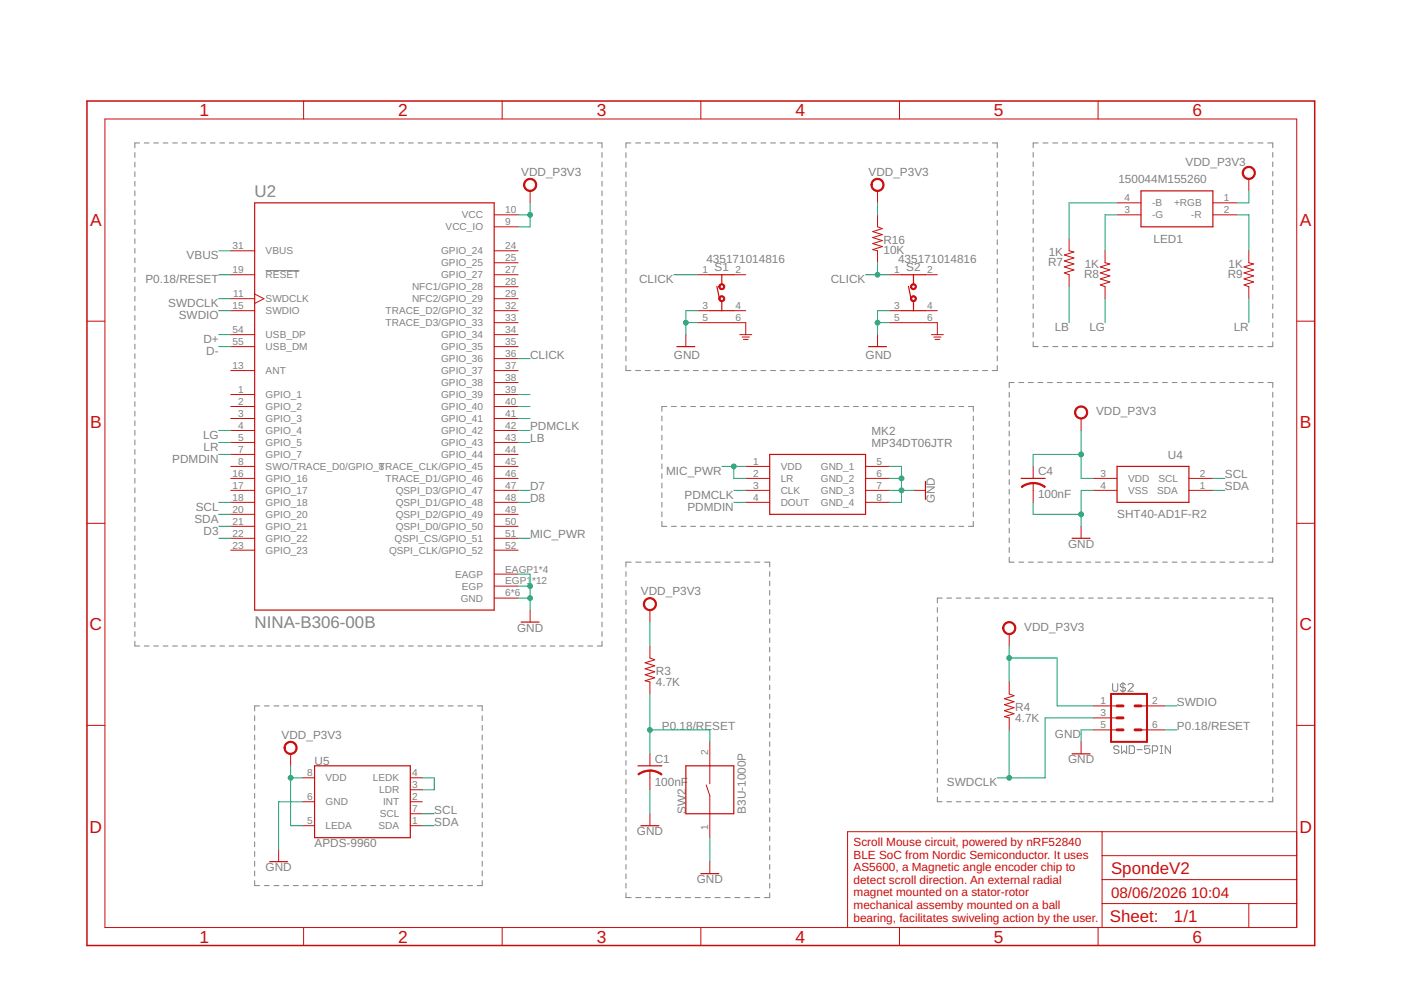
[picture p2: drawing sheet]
<svg xmlns="http://www.w3.org/2000/svg" width="297mm" height="210mm" viewBox="0 0 297 210" stroke-linecap="round" stroke-linejoin="round" font-family="sans-serif">
<defs><g id="words">
<g font-size="3.7" fill="#c90d0c">
<text x="42.3" y="24.6">1</text>
<text x="84.4" y="24.6">2</text>
<text x="126.5" y="24.6">3</text>
<text x="168.6" y="24.6">4</text>
<text x="210.7" y="24.6">5</text>
<text x="252.9" y="24.6">6</text>
<text x="19.1" y="48">A</text>
<text x="275.6" y="48">A</text>
<text x="19.1" y="90.8">B</text>
<text x="275.6" y="90.8">B</text>
<text x="19" y="133.7">C</text>
<text x="275.5" y="133.7">C</text>
<text x="19" y="176.5">D</text>
<text x="275.5" y="176.5">D</text>
<text x="42.3" y="199.9">1</text>
<text x="84.4" y="199.9">2</text>
<text x="126.5" y="199.9">3</text>
<text x="168.6" y="199.9">4</text>
<text x="210.7" y="199.9">5</text>
<text x="252.9" y="199.9">6</text>
</g>
<g font-size="3.6" fill="#808080">
<text x="54" y="41.7">U2</text>
<text x="54" y="133.2">NINA-B306-00B</text>
</g>
<g font-size="3.6" fill="#c90d0c">
<text x="235.6" y="185.2">SpondeV2</text>
<text x="235.3" y="195.5">Sheet:</text>
<text x="248.9" y="195.4">1/1</text>
</g>
<g font-size="3.2" fill="#c90d0c">
<text x="235.6" y="190.3">08/06/2026</text>
<text x="252.6" y="190.3">10:04</text>
</g>
<g font-size="2.5" fill="#808080">
<text x="251.4" y="35.3">VDD_P3V3</text>
<text x="110.5" y="37.3">VDD_P3V3</text>
<text x="184.1" y="37.3">VDD_P3V3</text>
<text x="237.1" y="38.8">150044M155260</text>
<text x="187.3" y="53.9">10K</text>
<text x="187.3" y="51.7">R16</text>
<text x="244.6" y="51.5">LED1</text>
<text x="39.6" y="54.9">VBUS</text>
<text x="149.8" y="55.7">435171014816</text>
<text x="151.5" y="57.5">S1</text>
<text x="190.4" y="55.7">435171014816</text>
<text x="192.1" y="57.5">S2</text>
<text x="222.2" y="56.4">R7</text>
<text x="222.4" y="54.2">1K</text>
<text x="229.8" y="59">R8</text>
<text x="230" y="56.7">1K</text>
<text x="260.3" y="59">R9</text>
<text x="260.5" y="56.7">1K</text>
<text x="30.8" y="60">P0.18/RESET</text>
<text x="35.7" y="65.1">SWDCLK</text>
<text x="135.5" y="60">CLICK</text>
<text x="176.1" y="60">CLICK</text>
<text x="37.9" y="67.6">SWDIO</text>
<text x="223.6" y="70.2">LB</text>
<text x="231" y="70.2">LG</text>
<text x="261.6" y="70.2">LR</text>
<text x="43.1" y="72.7">D+</text>
<text x="43.7" y="75.3">D-</text>
<text x="112.4" y="76">CLICK</text>
<text x="142.9" y="76">GND</text>
<text x="183.5" y="76">GND</text>
<text x="232.4" y="88.1">VDD_P3V3</text>
<text x="43" y="93">LG</text>
<text x="43.2" y="95.6">LR</text>
<text x="112.4" y="91.3">PDMCLK</text>
<text x="112.4" y="93.8">LB</text>
<text x="184.8" y="94.7">MP34DT06JTR</text>
<text x="184.8" y="92.2">MK2</text>
<text x="36.5" y="98.1">PDMDIN</text>
<text x="141.2" y="100.7">MIC_PWR</text>
<text x="220.1" y="100.8">C4</text>
<text x="247.6" y="97.2">U4</text>
<text x="259.7" y="101.4">SCL</text>
<text x="112.4" y="104">D7</text>
<text x="112.4" y="106.5">D8</text>
<text x="145.2" y="105.7">PDMCLK</text>
<text x="198.2" y="106.7" transform="rotate(-90 198.2 106.7)">GND</text>
<text x="220.1" y="105.6">100nF</text>
<text x="259.7" y="104">SDA</text>
<text x="41.2" y="110.8">SDA</text>
<text x="41.5" y="108.3">SCL</text>
<text x="43.2" y="113.4">D3</text>
<text x="145.7" y="108.3">PDMDIN</text>
<text x="236.9" y="109.9">SHT40-AD1F-R2</text>
<text x="112.4" y="114.1">MIC_PWR</text>
<text x="226.4" y="116.2">GND</text>
<text x="135.9" y="126.2">VDD_P3V3</text>
<text x="109.6" y="133.9">GND</text>
<text x="217.2" y="133.8">VDD_P3V3</text>
<text x="139.1" y="143.1">R3</text>
<text x="139.1" y="145.4">4.7K</text>
<text x="249.5" y="149.7">SWDIO</text>
<text x="140.3" y="154.8">P0.18/RE</text>
<text x="151" y="154.8">SET</text>
<text x="215.3" y="153">4.7K</text>
<text x="215.3" y="150.7">R4</text>
<text x="249.5" y="154.8">P0.18/RESET</text>
<text x="59.7" y="156.7">VDD_P3V3</text>
<text x="138.8" y="161.7">C1</text>
<text x="223.7" y="156.5">GND</text>
<text x="226.4" y="161.9">GND</text>
<text x="66.7" y="162.1">U5</text>
<text x="138.8" y="166.6">100nF</text>
<text x="200.8" y="166.7">SWDCLK</text>
<text x="92.1" y="172.5">SCL</text>
<text x="145.4" y="172.5" transform="rotate(-90 145.4 172.5)">SW2</text>
<text x="158.1" y="172.5" transform="rotate(-90 158.1 172.5)">B3U-1000P</text>
<text x="66.7" y="179.6">APDS-9960</text>
<text x="92.1" y="175.1">SDA</text>
<text x="135" y="177.1">GND</text>
<text x="56.3" y="184.7">GND</text>
<text x="147.7" y="187.3">GND</text>
</g>
<g font-size="2.5" fill="#c90d0c">
<text x="181" y="179.4">Scroll Mouse circuit, powered by nRF52840</text>
<text x="181" y="182.1">BLE SoC from Nordic Semiconductor. It uses</text>
<text x="181" y="184.7">AS5600, a Magnetic angle encoder chip to</text>
<text x="181" y="187.4">detect scroll direction. An external radial</text>
<text x="181" y="190.1">magnet mounted on a stator-rotor</text>
<text x="181" y="192.7">mechanical assemby mounted on a ball</text>
<text x="181" y="195.4">bearing, facilitates swiveling action by the user.</text>
</g>
<g font-size="2.1" fill="#808080">
<text x="97.9" y="46.3">VCC</text>
<text x="107.1" y="47.7">9</text>
<text x="107.1" y="45.2">10</text>
<text x="238.4" y="45.2">3</text>
<text x="238.4" y="42.7">4</text>
<text x="244.3" y="46.3">-G</text>
<text x="244.3" y="43.8">-B</text>
<text x="248.9" y="43.8">+RGB</text>
<text x="252.6" y="46.3">-R</text>
<text x="259.5" y="42.7">1</text>
<text x="259.5" y="45.2">2</text>
<text x="49.3" y="52.8">31</text>
<text x="56.3" y="53.9">VBUS</text>
<text x="93.5" y="53.9">GPIO_24</text>
<text x="94.5" y="48.9">VCC_IO</text>
<text x="107.1" y="52.8">24</text>
<text x="49.3" y="57.9">19</text>
<text x="56.3" y="59">RESET</text>
<text x="93.5" y="56.5">GPIO_25</text>
<text x="93.5" y="59">GPIO_27</text>
<text x="107.1" y="55.4">25</text>
<text x="107.1" y="57.9">27</text>
<text x="149" y="57.9">1</text>
<text x="155.9" y="57.9">2</text>
<text x="189.6" y="57.9">1</text>
<text x="196.6" y="57.9">2</text>
<text x="49.3" y="65.5">15</text>
<text x="49.4" y="63">11</text>
<text x="56.3" y="64.1">SWDCLK</text>
<text x="87.4" y="61.5">NFC1/GPIO_28</text>
<text x="87.4" y="64.1">NFC2/GPIO_29</text>
<text x="107.1" y="60.4">28</text>
<text x="107.1" y="63">29</text>
<text x="107.1" y="65.5">32</text>
<text x="149" y="65.5">3</text>
<text x="155.9" y="65.5">4</text>
<text x="189.6" y="65.5">3</text>
<text x="196.6" y="65.5">4</text>
<text x="49.3" y="70.6">54</text>
<text x="56.3" y="66.6">SWDIO</text>
<text x="56.3" y="71.7">USB_DP</text>
<text x="81.8" y="66.6">TRACE_D2/GPIO_32</text>
<text x="81.8" y="69.2">TRACE_D3/GPIO_33</text>
<text x="93.5" y="71.7">GPIO_34</text>
<text x="107.1" y="68.1">33</text>
<text x="107.1" y="70.6">34</text>
<text x="149" y="68.1">5</text>
<text x="155.9" y="68.1">6</text>
<text x="189.6" y="68.1">5</text>
<text x="196.6" y="68.1">6</text>
<text x="49.3" y="73.1">55</text>
<text x="56.3" y="74.2">USB_DM</text>
<text x="93.5" y="74.2">GPIO_35</text>
<text x="93.5" y="76.8">GPIO_36</text>
<text x="107.1" y="73.1">35</text>
<text x="107.1" y="75.7">36</text>
<text x="49.3" y="78.2">13</text>
<text x="50.5" y="83.3">1</text>
<text x="56.3" y="79.3">ANT</text>
<text x="93.5" y="79.3">GPIO_37</text>
<text x="93.5" y="81.9">GPIO_38</text>
<text x="107.1" y="78.2">37</text>
<text x="107.1" y="80.7">38</text>
<text x="107.1" y="83.3">39</text>
<text x="50.5" y="85.8">2</text>
<text x="50.5" y="88.4">3</text>
<text x="56.3" y="86.9">GPIO_2</text>
<text x="56.3" y="89.5">GPIO_3</text>
<text x="56.3" y="84.4">GPIO_1</text>
<text x="93.5" y="84.4">GPIO_39</text>
<text x="93.5" y="86.9">GPIO_40</text>
<text x="93.5" y="89.5">GPIO_41</text>
<text x="107.1" y="85.8">40</text>
<text x="107.1" y="88.4">41</text>
<text x="50.5" y="90.9">4</text>
<text x="50.5" y="93.4">5</text>
<text x="50.5" y="96">7</text>
<text x="56.3" y="92">GPIO_4</text>
<text x="56.3" y="94.6">GPIO_5</text>
<text x="93.5" y="92">GPIO_42</text>
<text x="93.5" y="94.6">GPIO_43</text>
<text x="107.1" y="90.9">42</text>
<text x="107.1" y="93.4">43</text>
<text x="107.1" y="96">44</text>
<text x="49.3" y="101.1">16</text>
<text x="50.5" y="98.5">8</text>
<text x="56.3" y="97.1">GPIO_7</text>
<text x="56.3" y="99.6">SWO/TRACE_D0/GPIO_8</text>
<text x="80.3" y="99.6">TRACE_CLK/GPIO_45</text>
<text x="93.5" y="97.1">GPIO_44</text>
<text x="107.1" y="98.5">45</text>
<text x="107.1" y="101.1">46</text>
<text x="159.7" y="98.5">1</text>
<text x="159.7" y="101.1">2</text>
<text x="165.5" y="99.6">VDD</text>
<text x="174" y="99.6">GND_1</text>
<text x="185.8" y="98.5">5</text>
<text x="185.8" y="101.1">6</text>
<text x="233.3" y="101.1">3</text>
<text x="254.4" y="101.1">2</text>
<text x="49.3" y="103.6">17</text>
<text x="49.3" y="106.1">18</text>
<text x="56.3" y="102.2">GPIO_16</text>
<text x="56.3" y="104.7">GPIO_17</text>
<text x="56.3" y="107.3">GPIO_18</text>
<text x="81.8" y="102.2">TRACE_D1/GPIO_46</text>
<text x="83.9" y="104.7">QSPI_D3/GPIO_47</text>
<text x="83.9" y="107.3">QSPI_D1/GPIO_48</text>
<text x="107.1" y="103.6">47</text>
<text x="107.1" y="106.1">48</text>
<text x="159.7" y="103.6">3</text>
<text x="159.7" y="106.1">4</text>
<text x="165.5" y="102.2">LR</text>
<text x="165.5" y="104.7">CLK</text>
<text x="165.5" y="107.3">DOUT</text>
<text x="174" y="102.2">GND_2</text>
<text x="174" y="104.7">GND_3</text>
<text x="174" y="107.3">GND_4</text>
<text x="185.8" y="103.6">7</text>
<text x="185.8" y="106.1">8</text>
<text x="233.3" y="103.6">4</text>
<text x="239.2" y="102.2">VDD</text>
<text x="239.2" y="104.7">VSS</text>
<text x="245.3" y="104.7">SDA</text>
<text x="245.6" y="102.2">SCL</text>
<text x="254.4" y="103.6">1</text>
<text x="49.3" y="108.7">20</text>
<text x="49.3" y="111.2">21</text>
<text x="49.3" y="113.8">22</text>
<text x="56.3" y="109.8">GPIO_20</text>
<text x="56.3" y="112.3">GPIO_21</text>
<text x="83.9" y="109.8">QSPI_D2/GPIO_49</text>
<text x="83.9" y="112.3">QSPI_D0/GPIO_50</text>
<text x="107.1" y="108.7">49</text>
<text x="107.1" y="111.2">50</text>
<text x="107.1" y="113.8">51</text>
<text x="49.3" y="116.3">23</text>
<text x="56.3" y="114.9">GPIO_22</text>
<text x="56.3" y="117.4">GPIO_23</text>
<text x="82.5" y="117.4">QSPI_CLK/GPIO_52</text>
<text x="83.7" y="114.9">QSPI_CS/GPIO_51</text>
<text x="107.1" y="116.3">52</text>
<text x="96.5" y="122.5">EAGP</text>
<text x="97.9" y="125">EGP</text>
<text x="107.1" y="123.9">EGP1</text>
<text x="107.1" y="121.4">EAGP1*4</text>
<text x="112.8" y="123.9">*12</text>
<text x="97.7" y="127.6">GND</text>
<text x="107.1" y="126.5">6*6</text>
<text x="233.3" y="149.3">1</text>
<text x="244.3" y="149.3">2</text>
<text x="233.3" y="151.9">3</text>
<text x="233.3" y="154.4">5</text>
<text x="244.3" y="154.4">6</text>
<text x="150.1" y="160" transform="rotate(-90 150.1 160)">2</text>
<text x="65.1" y="164.6">8</text>
<text x="69" y="165.7">VDD</text>
<text x="79.1" y="165.7">LEDK</text>
<text x="87.4" y="164.6">4</text>
<text x="87.4" y="167.1">3</text>
<text x="65.1" y="169.6">6</text>
<text x="69" y="170.8">GND</text>
<text x="80.4" y="168.2">LDR</text>
<text x="80.5" y="173.3">SCL</text>
<text x="81.2" y="170.8">INT</text>
<text x="87.4" y="169.6">2</text>
<text x="87.4" y="172.2">7</text>
<text x="65.1" y="174.7">5</text>
<text x="69" y="175.8">LEDA</text>
<text x="80.3" y="175.8">SDA</text>
<text x="87.4" y="174.7">1</text>
<text x="150.1" y="176.1" transform="rotate(-90 150.1 176.1)">1</text>
</g>
</g></defs>
<g fill="none" stroke="#808080" stroke-width=".21">
<path d="M28.6 32.3v1.1M28.6 34.4v1M28.6 36.4v1M28.6 38.4v1.1M29.6 30.3h-1v1M30.6 30.3h1M32.6 30.3h1M34.6 30.3h1M36.6 30.3h1M38.6 30.3h1M40.6 30.3h1M42.6 30.3h1"/>
<path d="M44.6 30.3h1M46.6 30.3h1M48.6 30.3h1M50.6 30.3h1M52.6 30.3h1M54.6 30.3h1M56.6 30.3h1M58.6 30.3h1M60.6 30.3h1M62.6 30.3h1M64.6 30.3h1M66.6 30.3h1"/>
<path d="M68.6 30.3h1M70.6 30.3h1M72.6 30.3h1M74.6 30.3h1M76.6 30.3h1M78.6 30.3h1M80.6 30.3h1M82.6 30.3h1M84.6 30.3h1M86.6 30.3h1M88.6 30.3h1M90.6 30.3h1"/>
<path d="M92.6 30.3h1M94.6 30.3h1M96.6 30.3h1M98.6 30.3h1M100.6 30.3h1M102.6 30.3h1M104.6 30.3h1M106.6 30.3h1M108.6 30.3h1M110.6 30.3h1M112.6 30.3h1M114.6 30.3h1"/>
<path d="M116.6 30.3h1M118.6 30.3h1M120.6 30.3h1M122.6 30.3h1M124.6 30.3h1M126.6 30.3h1v1M127.6 32.3v1.1M127.6 34.4v1M127.6 36.4v1M127.6 38.4v1.1M132.7 32.4v1M132.7 34.4v1.1"/>
<path d="M132.7 36.5v1M132.7 38.5v1.1M133.8 30.3h-1.1v1.1M134.8 30.3h1M136.8 30.3h1.1M138.9 30.3h1M140.9 30.3h1M142.9 30.3h1.1M145 30.3h1M147 30.3h1.1M149.1 30.3h1M151.1 30.3h1.1"/>
<path d="M153.2 30.3h1M155.2 30.3h1.1M157.2 30.3h1.1M159.3 30.3h1M161.3 30.3h1.1M163.4 30.3h1M165.4 30.3h1.1M167.5 30.3h1M169.5 30.3h1.1M171.6 30.3h1M173.6 30.3h1M175.6 30.3h1.1"/>
<path d="M177.7 30.3h1M179.7 30.3h1.1M181.8 30.3h1M183.8 30.3h1.1M185.9 30.3h1M187.9 30.3h1.1M189.9 30.3h1.1M192 30.3h1M194 30.3h1.1M196.1 30.3h1M198.1 30.3h1.1M200.2 30.3h1"/>
<path d="M202.2 30.3h1.1M204.3 30.3h1M206.3 30.3h1M208.3 30.3h1.1M210.4 30.3h1v1.1M211.4 32.4v1M211.4 34.4v1.1M211.4 36.5v1M211.4 38.5v1.1M219.1 32.3v1M219.1 34.3v1M219.1 36.3v1"/>
<path d="M219.1 38.3v1M220.1 30.3h-1v1M221.1 30.3h1.1M223.2 30.3h1.1M225.3 30.3h1.1M227.4 30.3h1M229.4 30.3h1.1M231.5 30.3h1.1M233.6 30.3h1M235.6 30.3h1.1M237.7 30.3h1.1M239.8 30.3h1.1"/>
<path d="M241.9 30.3h1M243.9 30.3h1.1M246 30.3h1.1M248.1 30.3h1M250.1 30.3h1.1M252.2 30.3h1.1M254.3 30.3h1.1M256.3 30.3h1.1M258.4 30.3h1.1M260.5 30.3h1.1M262.6 30.3h1M264.6 30.3h1.1"/>
<path d="M266.7 30.3h1.1M268.8 30.3h1.1v1M269.9 32.3v1M269.9 34.3v1M269.9 36.3v1M269.9 38.3v1M28.6 40.5v1M28.6 42.5v1M28.6 44.5v1.1M28.6 46.6v1M28.6 48.6v1M28.6 50.6v1"/>
<path d="M28.6 52.7v1M28.6 54.7v1M28.6 56.7v1M28.6 58.8v1M56.3 57.4h7.2M127.6 40.5v1M127.6 42.5v1M127.6 44.5v1.1M127.6 46.6v1M127.6 48.6v1M127.6 50.6v1M127.6 52.7v1"/>
<path d="M127.6 54.7v1M127.6 56.7v1M127.6 58.8v1M132.7 40.6v1M132.7 42.6v1.1M132.7 44.7v1M132.7 46.7v1.1M132.7 48.8v1M132.7 50.8v1.1M132.7 52.9v1M132.7 54.9v1.1M132.7 57v1"/>
<path d="M132.7 59v1.1M211.4 40.6v1M211.4 42.6v1.1M211.4 44.7v1M211.4 46.7v1.1M211.4 48.8v1M211.4 50.8v1.1M211.4 52.9v1M211.4 54.9v1.1M211.4 57v1M211.4 59v1.1M219.1 40.3v1.1"/>
<path d="M219.1 42.4v1M219.1 44.4v1M219.1 46.4v1M219.1 48.4v1M219.1 50.4v1M219.1 52.4v1M219.1 54.4v1M219.1 56.4v1M219.1 58.4v1M269.9 40.3v1.1M269.9 42.4v1M269.9 44.4v1"/>
<path d="M269.9 46.4v1M269.9 48.4v1M269.9 50.4v1M269.9 52.4v1M269.9 54.4v1M269.9 56.4v1M269.9 58.4v1M28.6 60.8v1M28.6 62.8v1M28.6 64.9v1M28.6 66.9v1M28.6 68.9v1"/>
<path d="M28.6 70.9v1.1M28.6 73v1M28.6 75v1M28.6 77v1.1M28.6 79.1v1M127.6 60.8v1M127.6 62.8v1M127.6 64.9v1M127.6 66.9v1M127.6 68.9v1M127.6 70.9v1.1M127.6 73v1"/>
<path d="M127.6 75v1M127.6 77v1.1M127.6 79.1v1M132.7 61.1v1M132.7 63.1v1.1M132.7 65.2v1.1M132.7 67.2v1.1M132.7 69.3v1.1M132.7 71.4v1M132.7 73.4v1.1M132.7 75.5v1M132.7 77.5v1.1h1.1"/>
<path d="M134.8 78.6h1M136.8 78.6h1.1M138.9 78.6h1M140.9 78.6h1M142.9 78.6h1.1M145 78.6h1M147 78.6h1.1M149.1 78.6h1M151.1 78.6h1.1M153.2 78.6h1M155.2 78.6h1.1M157.2 78.6h1.1"/>
<path d="M159.3 78.6h1M161.3 78.6h1.1M163.4 78.6h1M165.4 78.6h1.1M167.5 78.6h1M169.5 78.6h1.1M171.6 78.6h1M173.6 78.6h1M175.6 78.6h1.1M177.7 78.6h1M179.7 78.6h1.1M181.8 78.6h1"/>
<path d="M183.8 78.6h1.1M185.9 78.6h1M187.9 78.6h1.1M189.9 78.6h1.1M192 78.6h1M194 78.6h1.1M196.1 78.6h1M198.1 78.6h1.1M200.2 78.6h1M202.2 78.6h1.1M204.3 78.6h1M206.3 78.6h1"/>
<path d="M208.3 78.6h1.1M211.4 61.1v1M211.4 63.1v1.1M211.4 65.2v1.1M211.4 67.2v1.1M211.4 69.3v1.1M211.4 71.4v1M211.4 73.4v1.1M211.4 75.5v1M211.4 77.5v1.1h-1M219.1 60.4v1M219.1 62.4v1"/>
<path d="M219.1 64.5v.9M219.1 66.5v1M219.1 68.5v1M219.1 70.5v1M219.1 72.5v1h1M221.1 73.5h1.1M223.2 73.5h1.1M225.3 73.5h1.1M227.4 73.5h1M229.4 73.5h1.1M231.5 73.5h1.1M233.6 73.5h1"/>
<path d="M235.6 73.5h1.1M237.7 73.5h1.1M239.8 73.5h1.1M241.9 73.5h1M243.9 73.5h1.1M246 73.5h1.1M248.1 73.5h1M250.1 73.5h1.1M252.2 73.5h1.1M254.3 73.5h1.1M256.3 73.5h1.1M258.4 73.5h1.1"/>
<path d="M260.5 73.5h1.1M262.6 73.5h1M264.6 73.5h1.1M266.7 73.5h1.1M269.9 60.4v1M269.9 62.4v1M269.9 64.5v.9M269.9 66.5v1M269.9 68.5v1M269.9 70.5v1M269.9 72.5v1h-1.1M28.6 81.1v1"/>
<path d="M28.6 83.1v1.1M28.6 85.2v1M28.6 87.2v1M28.6 89.2v1.1M28.6 91.2v1.1M28.6 93.3v1M28.6 95.3v1.1M28.6 97.3v1.1M28.6 99.4v1M127.6 81.1v1M127.6 83.1v1.1M127.6 85.2v1"/>
<path d="M127.6 87.2v1M127.6 89.2v1.1M127.6 91.2v1.1M127.6 93.3v1M127.6 95.3v1.1M127.6 97.3v1.1M127.6 99.4v1M140.3 88.2v1M140.3 90.3v1M140.3 92.3v1M140.3 94.3v1M140.3 96.3v1.1"/>
<path d="M140.3 98.4v1M141.4 86.2h-1.1v1M142.4 86.2h1M144.4 86.2h1M146.4 86.2h1.1M148.5 86.2h1M150.5 86.2h1M152.5 86.2h1M154.6 86.2h1M156.6 86.2h1M158.6 86.2h1M160.7 86.2h1"/>
<path d="M162.7 86.2h1M164.7 86.2h1M166.7 86.2h1.1M168.8 86.2h1M170.8 86.2h1M172.8 86.2h1.1M174.9 86.2h1M176.9 86.2h1M178.9 86.2h1.1M181 86.2h1M183 86.2h1M185 86.2h1.1"/>
<path d="M187 86.2h1.1M189.1 86.2h1M191.1 86.2h1.1M193.1 86.2h1.1M195.2 86.2h1M197.2 86.2h1M199.2 86.2h1.1M201.3 86.2h1M203.3 86.2h1M205.3 86.2h1.1v1M206.4 88.2v1M206.4 90.3v1"/>
<path d="M206.4 92.3v1M206.4 94.3v1M206.4 96.3v1.1M206.4 98.4v1M214 83.2v1M214 85.2v1.1M214 87.3v1M214 89.3v1.1M214 91.4v1.1M214 93.5v1M214 95.5v1.1M214 97.6v1"/>
<path d="M214 99.6v1.1M215 81.1h-1v1.1M216 81.1h1M218 81.1h1.1M220.1 81.1h1M222.1 81.1h1M224.1 81.1h1.1M226.2 81.1h1M228.2 81.1h1M230.2 81.1h1.1M232.3 81.1h1M234.3 81.1h1"/>
<path d="M236.3 81.1h1.1M238.4 81.1h1M240.4 81.1h1M242.4 81.1h1M244.5 81.1h1M246.5 81.1h1M248.5 81.1h1M250.5 81.1h1.1M252.6 81.1h1M254.6 81.1h1M256.6 81.1h1.1M258.7 81.1h1"/>
<path d="M260.7 81.1h1M262.7 81.1h1.1M264.8 81.1h1M266.8 81.1h1M268.8 81.1h1.1v1.1M269.9 83.2v1M269.9 85.2v1.1M269.9 87.3v1M269.9 89.3v1.1M269.9 91.4v1.1M269.9 93.5v1M269.9 95.5v1.1"/>
<path d="M269.9 97.6v1M269.9 99.6v1.1M28.6 101.4v1M28.6 103.4v1.1M28.6 105.5v1M28.6 107.5v1M28.6 109.5v1.1M28.6 111.6v1M28.6 113.6v1M28.6 115.6v1.1M28.6 117.7v1M28.6 119.7v1"/>
<path d="M127.6 101.4v1M127.6 103.4v1.1M127.6 105.5v1M127.6 107.5v1M127.6 109.5v1.1M127.6 111.6v1M127.6 113.6v1M127.6 115.6v1.1M127.6 117.7v1M127.6 119.7v1M133.8 119.2h-1.1v1M134.8 119.2h1.1"/>
<path d="M136.9 119.2h1.1M139 119.2h1.1M140.3 100.4v1M140.3 102.4v1.1M140.3 104.5v1M140.3 106.5v1M140.3 108.5v1.1M140.3 110.6v1h1.1M141.1 119.2h1.1M142.4 111.6h1M143.2 119.2h1.1M144.4 111.6h1"/>
<path d="M145.3 119.2h1.1M146.4 111.6h1.1M147.4 119.2h1.1M148.5 111.6h1M149.5 119.2h1.1M150.5 111.6h1M151.6 119.2h1.1M152.5 111.6h1M153.7 119.2h1.1M154.6 111.6h1M155.8 119.2h1.1M156.6 111.6h1"/>
<path d="M157.9 119.2h1.1M158.6 111.6h1M160 119.2h1.1M160.7 111.6h1M162.1 119.2h1.1v1M162.7 111.6h1M164.7 111.6h1M166.7 111.6h1.1M168.8 111.6h1M170.8 111.6h1M172.8 111.6h1.1M174.9 111.6h1"/>
<path d="M176.9 111.6h1M178.9 111.6h1.1M181 111.6h1M183 111.6h1M185 111.6h1.1M187 111.6h1.1M189.1 111.6h1M191.1 111.6h1.1M193.1 111.6h1.1M195.2 111.6h1M197.2 111.6h1M199.2 111.6h1.1"/>
<path d="M201.3 111.6h1M203.3 111.6h1M206.4 100.4v1M206.4 102.4v1.1M206.4 104.5v1M206.4 106.5v1M206.4 108.5v1.1M206.4 110.6v1h-1.1M214 118.2v1h1M214 101.7v1M214 103.7v1.1M214 105.8v1"/>
<path d="M214 107.8v1.1M214 109.9v1.1M214 112v1M214 114v1.1M214 116.1v1M216 119.2h1M218 119.2h1.1M220.1 119.2h1M222.1 119.2h1M224.1 119.2h1.1M226.2 119.2h1M228.2 119.2h1"/>
<path d="M230.2 119.2h1.1M232.3 119.2h1M234.3 119.2h1M236.3 119.2h1.1M238.4 119.2h1M240.4 119.2h1M242.4 119.2h1M244.5 119.2h1M246.5 119.2h1M248.5 119.2h1M250.5 119.2h1.1M252.6 119.2h1"/>
<path d="M254.6 119.2h1M256.6 119.2h1.1M258.7 119.2h1M260.7 119.2h1M262.7 119.2h1.1M264.8 119.2h1M266.8 119.2h1M269.9 118.2v1h-1.1M269.9 101.7v1M269.9 103.7v1.1M269.9 105.8v1M269.9 107.8v1.1"/>
<path d="M269.9 109.9v1.1M269.9 112v1M269.9 114v1.1M269.9 116.1v1M28.6 121.7v1.1M28.6 123.8v1M28.6 125.8v1M28.6 127.8v1M28.6 129.9v1M28.6 131.9v1M28.6 133.9v1M28.6 136v1h1"/>
<path d="M30.6 137h1M32.6 137h1M34.6 137h1M36.6 137h1M38.6 137h1M40.6 137h1M42.6 137h1M44.6 137h1M46.6 137h1M48.6 137h1M50.6 137h1M52.6 137h1"/>
<path d="M54.6 137h1M56.6 137h1M58.6 137h1M60.6 137h1M62.6 137h1M64.6 137h1M66.6 137h1M68.6 137h1M70.6 137h1M72.6 137h1M74.6 137h1M76.6 137h1"/>
<path d="M78.6 137h1M80.6 137h1M82.6 137h1M84.6 137h1M86.6 137h1M88.6 137h1M90.6 137h1M92.6 137h1M94.6 137h1M96.6 137h1M98.6 137h1M100.6 137h1"/>
<path d="M102.6 137h1M104.6 137h1M106.6 137h1M108.6 137h1M110.6 137h1M112.6 137h1M114.6 137h1M116.6 137h1M118.6 137h1M120.6 137h1M122.6 137h1M124.6 137h1"/>
<path d="M127.6 121.7v1.1M127.6 123.8v1M127.6 125.8v1M127.6 127.8v1M127.6 129.9v1M127.6 131.9v1M127.6 133.9v1M127.6 136v1h-1M132.7 121.2v1M132.7 123.2v1M132.7 125.2v1M132.7 127.2v1"/>
<path d="M132.7 129.2v1M132.7 131.2v1M132.7 133.2v1M132.7 135.2v1M132.7 137.2v1M132.7 139.2v1M163.2 121.2v1M163.2 123.2v1M163.2 125.2v1M163.2 127.2v1M163.2 129.2v1M163.2 131.2v1"/>
<path d="M163.2 133.2v1M163.2 135.2v1M163.2 137.2v1M163.2 139.2v1M198.7 128.8v1M198.7 130.8v1M198.7 132.8v1.1M198.7 134.9v1M198.7 136.9v1M198.7 138.9v1M199.7 126.8h-1v1M200.7 126.8h1.1"/>
<path d="M202.8 126.8h1M204.7 126.8h1.1M206.8 126.8h1M208.8 126.8h1M210.8 126.8h1M212.8 126.8h1M214.8 126.8h1M216.8 126.8h1M218.8 126.8h1M220.8 126.8h1M222.8 126.8h1M224.8 126.8h1"/>
<path d="M226.8 126.8h1M228.8 126.8h1M230.8 126.8h1M232.8 126.8h1M234.8 126.8h1M236.8 126.8h1M238.8 126.8h1M240.8 126.8h1M242.8 126.8h1M244.8 126.8h1M246.8 126.8h1M248.8 126.8h1"/>
<path d="M250.8 126.8h1M252.8 126.8h1M254.8 126.8h1M256.8 126.8h1M258.8 126.8h1M260.8 126.8h1M262.8 126.8h1M264.8 126.8h1.1M266.8 126.8h1M268.9 126.8h1v1M269.9 128.8v1M269.9 130.8v1"/>
<path d="M269.9 132.8v1.1M269.9 134.9v1M269.9 136.9v1M269.9 138.9v1M54 151.7v1.1M54 153.8v1.1M54 155.9v1M54 157.9v1.1M54 160v1M55 149.7h-1v1M56 149.7h1.1M58.1 149.7h1"/>
<path d="M60.2 149.7h1M62.2 149.7h1M64.2 149.7h1.1M66.3 149.7h1.1M68.3 149.7h1.1M70.4 149.7h1.1M72.5 149.7h1M74.5 149.7h1.1M76.6 149.7h1M78.6 149.7h1.1M80.7 149.7h1M82.7 149.7h1.1"/>
<path d="M84.8 149.7h1M86.8 149.7h1.1M88.9 149.7h1M90.9 149.7h1.1M93 149.7h1M95 149.7h1.1M97.1 149.7h1M99.1 149.7h1.1M101.2 149.7h1v1M102.2 151.7v1.1M102.2 153.8v1.1M102.2 155.9v1"/>
<path d="M102.2 157.9v1.1M102.2 160v1M132.7 141.2v1M132.7 143.2v1M132.7 145.2v1M132.7 147.2v1.1M132.7 149.2v1M132.7 151.3v1M132.7 153.2v1.1M132.7 155.3v1M132.7 157.3v1M132.7 159.3v1"/>
<path d="M163.2 141.2v1M163.2 143.2v1M163.2 145.2v1M163.2 147.2v1.1M163.2 149.2v1M163.2 151.3v1M163.2 153.2v1.1M163.2 155.3v1M163.2 157.3v1M163.2 159.3v1M198.7 140.9v1M198.7 142.9v1"/>
<path d="M198.7 144.9v1M198.7 146.9v1M198.7 148.9v1M198.7 150.9v1M198.7 152.9v1M198.7 154.9v1M198.7 156.9v1M198.7 158.9v1.1M235.9 144.9v1.4l.3 .3h.5l.3-.3v-1.4M237.2 158.4l-.2-.3h-.6l-.2 .3v.3l.2 .2h.6l.2 .3v.3l-.2 .3h-.6l-.2-.3M237.8 158.1v1.7l.5-.6 .6 .6v-1.7M238.1 144.7v2.1"/>
<path d="M238.6 145.2l-.2-.3h-.6l-.3 .3v.3l.3 .2h.6l.2 .3v.3l-.2 .3h-.6l-.3-.3M239.2 145.2l.2-.3h.6l.3 .3v.3l-1.1 1.1h1.1M239.4 158.1h.8l.3 .3v1.1l-.3 .3h-.8zM241.1 158.9h1M243.8 158.1h-1.1v.8l.8-.2 .3 .2v.6l-.3 .3h-.5l-.3-.3M244.3 159.2h.9l.2-.3v-.5l-.2-.3h-.9v1.7M246 158.1h.5M246 159.8h.5M246.3 158.1v1.7M248.2 158.1v1.7l-1.1-1.7v1.7M269.9 140.9v1M269.9 142.9v1"/>
<path d="M269.9 144.9v1M269.9 146.9v1M269.9 148.9v1M269.9 150.9v1M269.9 152.9v1M269.9 154.9v1M269.9 156.9v1M269.9 158.9v1.1M54 162v1.1M54 164.1v1M54 166.1v1.1M54 168.2v1"/>
<path d="M54 170.2v1.1M54 172.3v1.1M54 174.4v1M54 176.4v1.1M54 178.5v1M102.2 162v1.1M102.2 164.1v1M102.2 166.1v1.1M102.2 168.2v1M102.2 170.2v1.1M102.2 172.3v1.1M102.2 174.4v1"/>
<path d="M102.2 176.4v1.1M102.2 178.5v1M132.7 161.3v1M132.7 163.3v1M132.7 165.3v1M132.7 167.3v1M132.7 169.3v1M132.7 171.3v1M132.7 173.3v1M132.7 175.3v1M132.7 177.3v1M132.7 179.3v1"/>
<path d="M163.2 161.3v1M163.2 163.3v1M163.2 165.3v1M163.2 167.3v1M163.2 169.3v1M163.2 171.3v1M163.2 173.3v1M163.2 175.3v1M163.2 177.3v1M163.2 179.3v1M198.7 161v1M198.7 163v1"/>
<path d="M198.7 165v1M198.7 167v1M198.7 169v1h1M200.7 170h1.1M202.8 170h1M204.7 170h1.1M206.8 170h1M208.8 170h1M210.8 170h1M212.8 170h1M214.8 170h1M216.8 170h1"/>
<path d="M218.8 170h1M220.8 170h1M222.8 170h1M224.8 170h1M226.8 170h1M228.8 170h1M230.8 170h1M232.8 170h1M234.8 170h1M236.8 170h1M238.8 170h1M240.8 170h1"/>
<path d="M242.8 170h1M244.8 170h1M246.8 170h1M248.8 170h1M250.8 170h1M252.8 170h1M254.8 170h1M256.8 170h1M258.8 170h1M260.8 170h1M262.8 170h1M264.8 170h1.1"/>
<path d="M266.8 170h1M269.9 161v1M269.9 163v1M269.9 165v1M269.9 167v1M269.9 169v1h-1M54 180.5v1.1M54 182.6v1.1M54 184.7v1M54 186.7v1.1h1M56 187.8h1.1M58.1 187.8h1"/>
<path d="M60.2 187.8h1M62.2 187.8h1M64.2 187.8h1.1M66.3 187.8h1.1M68.3 187.8h1.1M70.4 187.8h1.1M72.5 187.8h1M74.5 187.8h1.1M76.6 187.8h1M78.6 187.8h1.1M80.7 187.8h1M82.7 187.8h1.1"/>
<path d="M84.8 187.8h1M86.8 187.8h1.1M88.9 187.8h1M90.9 187.8h1.1M93 187.8h1M95 187.8h1.1M97.1 187.8h1M99.1 187.8h1.1M102.2 180.5v1.1M102.2 182.6v1.1M102.2 184.7v1M102.2 186.7v1.1h-1"/>
<path d="M132.7 181.3v1M132.7 183.3v1M132.7 185.3v1M132.7 187.3v1M132.7 189.3v1h1.1M134.8 190.3h1.1M136.9 190.3h1.1M139 190.3h1.1M141.1 190.3h1.1M143.2 190.3h1.1M145.3 190.3h1.1M147.4 190.3h1.1"/>
<path d="M149.5 190.3h1.1M151.6 190.3h1.1M153.7 190.3h1.1M155.8 190.3h1.1M157.9 190.3h1.1M160 190.3h1.1M163.2 181.3v1M163.2 183.3v1M163.2 185.3v1M163.2 187.3v1M163.2 189.3v1h-1.1"/>
</g>
<g fill="none" stroke="#c90d0c" stroke-width=".21">
<path d="M22.2 25.2h252.7v171.5h-252.7zM64.4 21.4v3.8M106.5 21.4v3.8M148.6 21.4v3.8M190.7 21.4v3.8M232.8 21.4v3.8M264.8 37.9v2.6M48.9 53.2h5.1M48.9 58.3h5.1M104.8 48.1h5.1M104.8 45.6h5.1M104.8 53.2h5.1"/>
<path d="M104.8 55.7h5.1M104.8 58.3h5.1M112.4 40.5v2.5M148 58.3h2.5M155.6 58.3h2.5M186.1 40.5v2.5M186.1 45.6v2.5l1 .4-2.1 .6 2.1 .6-2.1 .7 2.1 .6-2.1 .6 2.1 .7-2.1 .6 1.1 .3v2.5M188.6 58.3h2.5M196.2 58.3h2.5M226.7 50.6v2.6l1 .2-2 .7 2 .6-2 .6 2 .7-2 .6 2 .6-2 .7 1 .4v2.5M234.3 53.2v2.5l1 .3-2 .6 2 .6-2 .7 2 .6-2 .6 2 .7-2 .6 1 .4v2.5M236.8 45.6h5.1"/>
<path d="M236.8 43h5.1M257.2 45.6h5M257.2 43h5M264.8 53.2v2.5l1 .3-2 .6 2 .6-2 .7 2 .6-2 .6 2 .7-2 .6 1 .4v2.5M18.4 68.1h3.8M48.9 78.6h5.1M48.9 63.3h5.1M48.9 65.9h5.1M48.9 71h5.1M48.9 73.5h5.1M54 62.3l2 1-2 1M104.8 78.6h5.1"/>
<path d="M104.8 60.8h5.1M104.8 63.3h5.1M104.8 65.9h5.1M104.8 68.4h5.1M104.8 71h5.1M104.8 73.5h5.1M104.8 76h5.1M145.4 71v2.5M148 65.9h2.5M148 68.4h10.1v2.6M155.6 65.9h2.5M156.8 71h2.6"/>
<path d="M157.4 71.5h1.5M157.6 72h1M186.1 71v2.5M188.6 65.9h2.5M188.6 68.4h10.1v2.6M196.2 65.9h2.5M197.5 71h2.5M198 71.5h1.5M198.2 72h1M274.9 68.1h3.8M48.9 86.2h5.1M48.9 88.7h5.1"/>
<path d="M48.9 91.3h5.1M48.9 93.8h5.1M48.9 83.7h5.1M48.9 96.4h5.1M48.9 98.9h5.1M104.8 86.2h5.1M104.8 88.7h5.1M104.8 91.3h5.1M104.8 93.8h5.1M104.8 81.1h5.1M104.8 83.7h5.1M104.8 96.4h5.1"/>
<path d="M104.8 98.9h5.1M158.1 98.9h5.1M183.5 98.9h5.1M219.1 98.9v2.5M229.2 88.7v2.6M18.4 111h3.8M48.9 101.4h5.1M48.9 104h5.1M48.9 106.5h5.1M48.9 109.1h5.1M48.9 111.6h5.1M48.9 114.1h5.1"/>
<path d="M48.9 116.6h5.1M104.8 101.4h5.1M104.8 104h5.1M104.8 106.5h5.1M104.8 109.1h5.1M104.8 111.6h5.1M104.8 114.1h5.1M104.8 116.6h5.1M158.1 101.4h5.1M158.1 104h5.1M158.1 106.5h5.1M183.5 101.4h5.1"/>
<path d="M183.5 104h5.1M183.5 106.5h5.1M193.7 104h2.5M219.1 102.4v4.1M229.2 111.6v2.5M231.8 101.4h5M231.8 104h5M252.1 101.4h5.1M252.1 104h5.1M274.9 111h3.8M104.8 126.8h5.1M104.8 124.3h5.1"/>
<path d="M104.8 121.7h5.1M112.4 129.3v2.6M137.8 129.3v2.6M137.8 137v2.5l1 .4-2 .6 2 .7-2 .6 2 .6-2 .7 2 .6-2 .6 1 .3v2.5M214 134.4v2.6M18.4 153.8h3.8M61.6 159.8v2.6M137.8 159.8v2.6M150.5 157.3v8.9M214 144.6v2.5l1 .4-2 .6 2 .7-2 .6 2 .7-2 .6 2 .6-2 .7 1 .2v2.5M229.2 157.3v2.5M231.8 149.7h5"/>
<path d="M231.8 152.2h5M231.8 154.7h5M241.9 149.7h5.1M241.9 154.7h5.1M274.9 153.8h3.8M64.2 164.9h2.5M64.2 170h2.5M64.2 175.1h2.5M87 164.9h2.5M87 170h2.5M87 175.1h2.5M87 167.4h2.5"/>
<path d="M87 172.5h2.5M137.8 163.4v4M137.8 172.5v2.6M149.7 166.4l.8 2.3v8.9M233.7 176.3v20.4M274.9 176.3h-95.2v20.4M59.1 180.1v2.6M64.4 196.7v3.8M106.5 196.7v3.8M148.6 196.7v3.8M150.5 182.7v2.5M190.7 196.7v3.8"/>
<path d="M232.8 196.7v3.8M233.7 191.6h41.2M233.7 186.5h41.2M233.7 181.4h41.2M264.8 191.6v5.1"/>
</g>
<path d="M18.4 21.4h260.3v179.1h-260.3z" fill="none" stroke="#c90d0c" stroke-width=".32"/>
<g fill="none" stroke="#c90d0c" stroke-width=".25">
<path d="M54 43h50.8v86.3h-50.8zM150.5 58.3h5.1M153 58.3v1.9M191.1 58.3h5.1M193.7 58.3v1.9M241.9 40.5h15.3v7.6h-15.3zM143.5 73.5h3.8M150.5 65.9h5.1M152 60.7l.6 2.8M153 64v1.9M184.1 73.5h3.9M191.1 65.9h5.1"/>
<path d="M192.6 60.7l.6 2.8M193.7 64v1.9M163.2 96.4h20.3v12.7h-20.3zM236.8 98.9h15.3v7.6h-15.3zM196.2 102.1v3.8M216.5 101.4h5.1M227.3 114.1h3.8M110.5 131.9h3.8M227.3 159.8h3.8M66.7 162.4h20.3v15.2h-20.3zM135.3 162.4h5M135.9 175.1h3.8"/>
<path d="M145.4 162.4h10.2v10.1h-10.2zM57.2 182.7h3.8M148.6 185.2h3.8"/>
</g>
<g fill="#c90d0c" stroke="#c90d0c" stroke-width=".21">
<path d="M136.8 127.1a1.4 1.4 0 0 1 2.2 .3 1.4 1.4 0 0 1-.8 2 1.4 1.4 0 0 1-1.8-1.3h.3a1.15 1.15 0 0 1 1.6-1.1 1.15 1.15 0 0 1 .2 1.9 1.15 1.15 0 0 1-1.8-.5v-.3h-.3z" fill-rule="evenodd"/>
<path d="M213 132.2a1.4 1.4 0 0 1 2.2 .2 1.4 1.4 0 0 1-.8 2.1 1.4 1.4 0 0 1-1.8-1.3h.2a1.15 1.15 0 0 1 1.6-1.1 1.15 1.15 0 0 1 .3 1.9 1.15 1.15 0 0 1-1.8-.5l-.1-.3h-.2z" fill-rule="evenodd"/>
<path d="M111.4 38.2a1.4 1.4 0 0 1 2.2 .3 1.4 1.4 0 0 1-.8 2.1 1.4 1.4 0 0 1-1.8-1.4h.3a1.15 1.15 0 0 1 1.6-1.1 1.15 1.15 0 0 1 .3 1.9 1.15 1.15 0 0 1-1.9-.5v-.3h-.3z" fill-rule="evenodd"/>
<path d="M137.8 163.2l1.3 .3 1.3 .6-.2 .2-.9-.5-1.5-.3z" fill-rule="evenodd"/>
<path d="M135.3 164.1l1.1-.6 1.4-.2v.2l-1.5 .3-.9 .5z" fill-rule="evenodd"/>
<path d="M263.8 35.7a1.39 1.39 0 0 1 2.2 .2 1.39 1.39 0 0 1-.9 2.1 1.39 1.39 0 0 1-1.7-1.3h.2a1.15 1.15 0 0 1 1.6-1.1 1.15 1.15 0 0 1 .3 1.9 1.15 1.15 0 0 1-1.8-.6l-.1-.2h-.2z" fill-rule="evenodd"/>
<path d="M228.2 86.5a1.4 1.4 0 0 1 2.2 .2 1.4 1.4 0 0 1-.8 2.1 1.4 1.4 0 0 1-1.8-1.3h.3a1.15 1.15 0 0 1 1.6-1.1 1.15 1.15 0 0 1 .3 1.9 1.15 1.15 0 0 1-1.9-.6v-.2h-.3z" fill-rule="evenodd"/>
<path d="M219.1 102.3l1.3 .2 1.2 .7-.1 .2-1.4-.7-1-.1z" fill-rule="evenodd"/>
<path d="M216.5 103.2l1.2-.7 1.4-.2v.3l-1.1 .1-1.3 .7z" fill-rule="evenodd"/>
<path d="M60.6 157.6a1.4 1.4 0 0 1 2.2 .2 1.4 1.4 0 0 1-.8 2.1 1.4 1.4 0 0 1-1.8-1.3h.3a1.14 1.14 0 0 1 1.7-1 1.14 1.14 0 0 1 .1 1.9 1.14 1.14 0 0 1-1.8-.6v-.3h-.3z" fill-rule="evenodd"/>
<path d="M152.6 62.9a.63 .63 0 0 1 1 .1 .63 .63 0 0 1-.4 1 .63 .63 0 0 1-.8-.7h.3a.39 .39 0 0 1 .5-.3 .39 .39 0 0 1 .1 .6 .39 .39 0 0 1-.6-.1v-.2h-.3z" fill-rule="evenodd"/>
<path d="M152.6 60.3a.63 .63 0 0 1 1 .2 .63 .63 0 0 1-.4 .9 .63 .63 0 0 1-.8-.6h.3a.39 .39 0 0 1 .5-.3 .39 .39 0 0 1 .1 .6 .39 .39 0 0 1-.6-.2v-.1h-.3z" fill-rule="evenodd"/>
<path d="M193.2 62.9a.63 .63 0 0 1 1 .1 .63 .63 0 0 1-.4 .9 .63 .63 0 0 1-.8-.6h.3a.38 .38 0 0 1 .5-.3 .38 .38 0 0 1 .1 .6 .38 .38 0 0 1-.6-.1v-.2h-.3z" fill-rule="evenodd"/>
<path d="M193.2 60.3a.63 .63 0 0 1 1 .1 .63 .63 0 0 1-.4 1 .63 .63 0 0 1-.8-.6h.3a.38 .38 0 0 1 .5-.3 .38 .38 0 0 1 .1 .6 .38 .38 0 0 1-.6-.2v-.1h-.3z" fill-rule="evenodd"/>
<path d="M185 38.2a1.39 1.39 0 0 1 2.2 .3 1.39 1.39 0 0 1-.8 2 1.39 1.39 0 0 1-1.7-1.3h.2a1.14 1.14 0 0 1 1.7-1 1.14 1.14 0 0 1 .1 2 1.14 1.14 0 0 1-1.8-.7v-.3h-.2z" fill-rule="evenodd"/>
</g>
<path d="M236.8 154.7h1.3M236.8 152.2h1.3M236.8 149.7h1.3M240.6 154.7h1.3M240.6 149.7h1.3" fill="none" stroke="#c90d0c" stroke-width=".61"/>
<path d="M235.6 147.1h7.6v10.2h-7.6z" fill="none" stroke="#c90d0c" stroke-width=".42"/>
<g fill="none" stroke="#0dab76" stroke-width=".21">
<path d="M46.4 58.3h2.5M46.4 53.2h2.5M109.9 45.6h2.5M112.4 43v5.1h-2.5M142.9 58.3h5.1M183.5 58.3h5.1M186.1 43v2.6M186.1 55.7v2.6M236.8 45.6h-2.5v7.6M236.8 43h-10.1v7.6M262.2 45.6h2.6v7.6M264.8 40.5v2.5h-2.6"/>
<path d="M46.4 65.9h2.5M46.4 63.3h2.5M46.4 71h2.5M46.4 73.5h2.5M109.9 76h2.5M145.4 68.4h2.6M148 65.9h-2.6v5.1M186.1 68.4h2.5M188.6 65.9h-2.5v5.1M226.7 60.8v7.6M234.3 63.3v5.1M264.8 63.3v5.1"/>
<path d="M46.4 91.3h2.5M46.4 96.4h2.5M46.4 93.8h2.5M109.9 91.3h2.5M109.9 93.8h2.5M109.9 88.7h2.5M109.9 86.2h2.5M109.9 83.7h2.5M153 98.9h5.1M155.6 98.9v2.5h2.5M188.6 98.9h2.5v7.6h-2.5M229.2 91.3v10.1h2.6"/>
<path d="M229.2 96.4h-10.1v2.5M46.4 106.5h2.5M46.4 109.1h2.5M46.4 114.1h2.5M46.4 111.6h2.5M109.9 106.5h2.5M109.9 104h2.5M109.9 114.1h2.5M155.6 106.5h2.5M155.6 104h2.5M188.6 104h5.1M188.6 101.4h2.5"/>
<path d="M219.1 106.5v2.6h10.1M231.8 104h-2.6v7.6M257.2 104h2.5M257.2 101.4h2.5M109.9 121.7h2.5v7.6M109.9 126.8h2.5M109.9 124.3h2.5M137.8 131.9v5.1M214 137v7.6M214 139.5h10.1v10.2h7.7M137.8 147.1v12.7M137.8 154.7h12.7v2.6"/>
<path d="M214 154.7v10.2M231.8 154.7h-2.6v2.6M231.8 152.2h-10.2v12.7h-10.2M247 154.7h2.5M247 149.7h2.5M61.6 164.9h2.6M61.6 162.4v12.7h2.6M64.2 170h-5.1v10.1M89.5 164.9h2.6v2.5h-2.6M89.5 175.1h2.6M89.5 172.5h2.6M137.8 167.4v5.1"/>
<path d="M150.5 177.6v5.1"/>
</g>
<g fill="#0dab76" stroke="#0dab76" stroke-width=".21">
<circle cx="112.4" cy="126.8" r=".51"/>
<circle cx="112.4" cy="124.3" r=".51"/>
<circle cx="191.1" cy="104" r=".51"/>
<circle cx="191.1" cy="101.4" r=".51"/>
<circle cx="229.2" cy="109.1" r=".51"/>
<circle cx="145.4" cy="68.4" r=".51"/>
<circle cx="186.1" cy="68.4" r=".51"/>
<circle cx="214" cy="164.9" r=".51"/>
<circle cx="137.8" cy="154.7" r=".51"/>
<circle cx="155.6" cy="98.9" r=".51"/>
<circle cx="112.4" cy="45.6" r=".51"/>
<circle cx="214" cy="139.5" r=".51"/>
<circle cx="229.2" cy="96.4" r=".51"/>
<circle cx="61.6" cy="164.9" r=".51"/>
<circle cx="186.1" cy="58.3" r=".51"/>
</g>
<use href="#words"/>
</svg>
